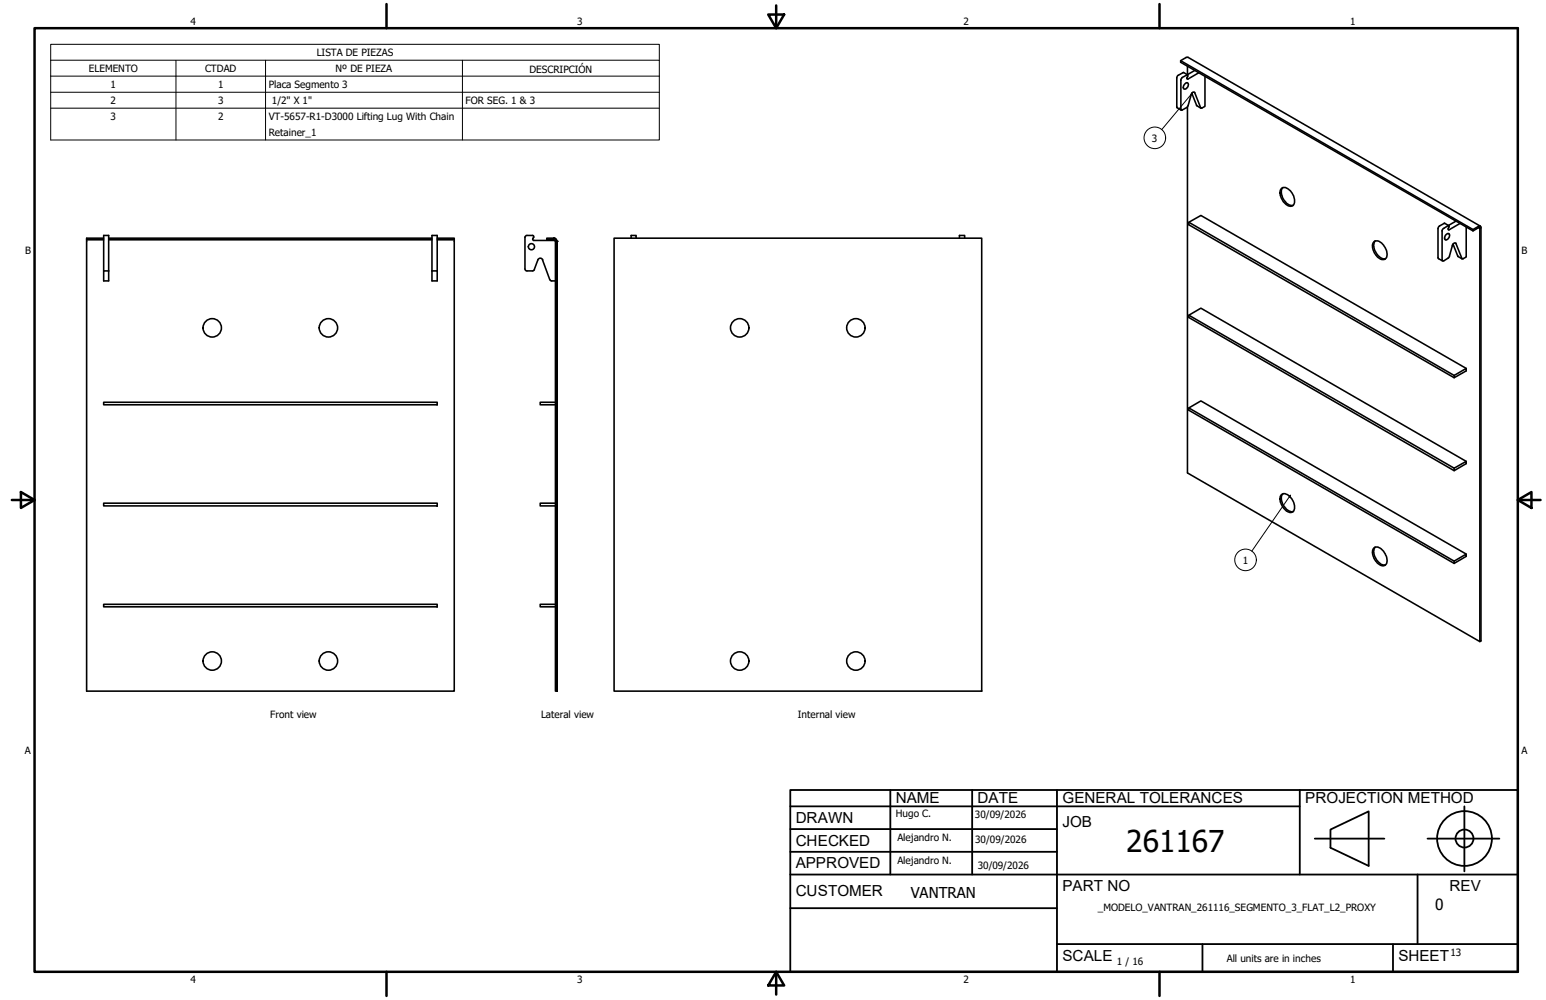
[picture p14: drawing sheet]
<svg xmlns="http://www.w3.org/2000/svg" width="432mm" height="279mm" viewBox="0 0 432 279" stroke-linecap="round" stroke-linejoin="round" font-family="sans-serif">
<defs><g id="words">
<text font-size="8.4" x="314.6" y="238.1">261167</text>
<g font-size="4.3">
<text x="250.2" y="224.2">NAME</text>
<text x="273" y="224.2">DATE</text>
<text x="296.7" y="224.3">GENERAL TOLERANCES</text>
<text x="364.6" y="224.3">PROJECTION METHOD</text>
<text x="222.2" y="229.9">DRAWN</text>
<text x="296.7" y="230.9">JOB</text>
<text x="222.2" y="236.3">CHECKED</text>
<text x="222.2" y="242.6">APPROVED</text>
<text x="222.2" y="250.3">CUSTOMER</text>
<text x="296.7" y="249">PART NO</text>
<text x="404.8" y="248.9">REV</text>
<text x="400.9" y="254.1">0</text>
<text x="296.7" y="268.4">SCALE</text>
<text x="390.6" y="268.4">SHEET</text>
</g>
<text font-size="4.2" x="254.4" y="250.8">VANTRAN</text>
<g font-size="2.8">
<text x="53.2" y="6.9">4</text>
<text x="161.2" y="6.9">3</text>
<text x="269.1" y="6.9">2</text>
<text x="377.1" y="6.9">1</text>
<text x="88.5" y="15.6">LISTA DE PIEZAS</text>
<text x="24.8" y="20.1">ELEMENTO</text>
<text x="57.3" y="20.1">CTDAD</text>
<text x="93.7" y="20.1">Nº DE PIEZA</text>
<text x="147.9" y="20.4">DESCRIPCIÓN</text>
<text x="30.9" y="24.6">1</text>
<text x="30.9" y="29">2</text>
<text x="60.9" y="24.6">1</text>
<text x="60.9" y="29">3</text>
<text x="75.1" y="24.6">Placa Segmento 3</text>
<text x="75.9" y="29.1">1/2&quot; X 1&quot;</text>
<text x="130" y="29">FOR SEG. 1 &amp; 3</text>
<text x="30.9" y="33.5">3</text>
<text x="60.9" y="33.5">2</text>
<text x="75.1" y="33.5">VT-5657-R1-D3000 Lifting Lug With Chain</text>
<text x="75.1" y="38">Retainer_1</text>
<text x="321.8" y="39.6">3</text>
<text x="7" y="70.9">B</text>
<text x="424.9" y="70.9">B</text>
<text x="347.1" y="157.5">1</text>
<text x="75.5" y="200.7">Front view</text>
<text x="151.1" y="200.7">Lateral view</text>
<text x="222.8" y="200.7">Internal view</text>
<text x="6.9" y="210.6">A</text>
<text x="424.9" y="210.6">A</text>
<text x="250.2" y="228.3">Hugo C.</text>
<text x="272.3" y="228.4">30/09/2026</text>
<text x="250.6" y="234.9">Alejandro N.</text>
<text x="272.4" y="235.6">30/09/2026</text>
<text x="250.6" y="241.5">Alejandro N.</text>
<text x="273.1" y="242.8">30/09/2026</text>
<text x="306.6" y="254.4">_MODELO_VANTRAN_261116_SEGMENTO_3_FLAT_L2_PROXY</text>
<text x="312" y="269.7">1 / 16</text>
<text x="342.6" y="268.7">All units are in inches</text>
<text x="405.1" y="267.1">13</text>
<text x="53.2" y="274.6">4</text>
<text x="161.2" y="274.6">3</text>
<text x="269.1" y="274.6">2</text>
<text x="377.1" y="274.6">1</text>
</g>
</g></defs>
<!-- layer: Visible (ANSI) -->
<g fill="none" stroke="#000" stroke-width=".44">
<path d="M329.8 17l81.6 47.1M331.7 18.5v2.3M333.7 19.7l-2.1 1.2M330.9 23.5a.55 .55 0 0 1 .8-.3 .55 .55 0 0 1 .2 .8l-.3 .4a.6 .6 0 0 1-.9 .5 .6 .6 0 0 1-.1-1zM331.7 20.9l-1.2-.6-1.5 .8-.3 .6v8.3l1.2 .8M331.7 29.9v102.2l81.6 47.2M332.9 26l1.3 3.5 1.2 .7M334.8 20.3l-3 1.8-.3-.1 .3-.9-.3-.2-1.3 .8-.4 .5 .1 8.6 1.9-1.1 .9-3.3 .7-.7 .3 .1 1.6 4.4h.4l.8-.5v-8.4M357.9 52.6a1.94 1.94 0 0 1 2.7 1 2.85 2.85 0 0 1 .3 3.9 3 3 0 0 1-3.1-2.5l-.3-1.4zM358.3 52.5a2.98 2.98 0 0 0 .6 3.8l1.1 .9 1.2 .2M24.2 67h4.8M29 66.5h-4.8v126.6h102.7v-126.1"/>
<path d="M29 75.7v2.8h1.4v-2.8M29 75.7v-9.9h1.4v9.9M29 75.7h1.4M30.4 67h90.2M30.4 66.5h90.2M120.6 75.7v2.8h1.5v-2.8M120.6 75.7v-9.9h1.5v9.9M120.6 75.7h1.5M122.1 66.5h4.8v.5M122.1 67h4.8M146.6 66.3l.1 9.1 .5 .3h1.5l.6-.4M148.7 65.8l.4 .4-.3 .8 .3 .2"/>
<path d="M148.8 65.8h-1.6l-.5 .3-.1 .2M149.1 67.2h6M150.2 72.6a.73 .73 0 0 1 .7-.5 .73 .73 0 0 1 .7 .5M150.2 72.6l-1 2.7M151.5 72.6l2.1 5.5 .5 .4M154.1 78.5h1M155.1 67.4l-.4-.4h-2v-.5h2a.86 .86 0 0 1 .8 .9M155.1 67.4v125.7h.5M155.6 67.4v125.7zM171.5 66.5h102.7v126.6h-102.7zM176.3 66.5v-.7h1.4v.7M268 66.5v-.7h1.4v.7"/>
<path d="M332 62.1l74.1 42.8 3.4-2v.7l-3.4 1.9v-.6M383.9 67.4a2.84 2.84 0 0 1 3.2 2.3 2.06 2.06 0 0 1-.5 2.8 3.6 3.6 0 0 1-3.3-3.5l.1-.9zM384.1 67.3a3.7 3.7 0 0 0 2 5h.9M403.7 65.7a.63 .63 0 0 1 1-.4 .63 .63 0 0 1 0 1l-.2 .4a.59 .59 0 0 1-.9 .2 .59 .59 0 0 1 0-.9zM404.7 63.1l-1.3-.7-1.5 .8-.3 .6v8.3l1.3 .8M405.8 68.2l1.4 3.4 1.2 .7M406.7 61.8l-2.1 1.2M407.8 62.4l-3.2 1.9-.2-.3 .3-.9h-.3l-1.3 .8-.3 .4 .1 8.6h.3l1.5-1 .9-3.4 .6-.6h.5l1.6 4.4h.3l.9-.5v-8.4M413.4 63.2l-81.6-47.2h-.4l-1.6 1v.4l81.6 47.1 1.8-.9 .1 115.7 .3-.2v-115.7l-.5-.3-1.7 1v.4M155.6 89v5.2M332 88.1l74.1 42.7 3.4-1.9v.6l-3.4 2v-.7M29 112.4h93.1v.7h-93.1z"/>
<path d="M155.1 112.4h-4.2v.7h4.2M332 114l74.1 42.8 3.4-2v.6l-3.4 2v-.6M409.5 102.9l-74.1-42.7-3.4 1.9v.7l74.1 42.7M357.9 138.2a2.29 2.29 0 0 1 3 1.4 2.77 2.77 0 0 1 .2 3.4 2.63 2.63 0 0 1-3.2-2l-.4-1.4 .1-.9zM358.3 138a2.98 2.98 0 0 0 .6 3.8l1.1 .9 .7 .3 .5-.1M409.5 128.9l-74.1-42.8-3.4 2v.6l74.1 42.8M29 140.6h93.1v.8h-93.1zM155.1 140.6h-4.2v.8h4.2M383.7 153.1a2.28 2.28 0 0 1 3 1.4 2.45 2.45 0 0 1 0 3.5 2.93 2.93 0 0 1-3-2.3l-.4-1v-.8zM384.1 152.9a3.5 3.5 0 0 0 1.3 4.5l.9 .5h.7M409.5 154.8l-74.1-42.8-3.4 2v.6l74.1 42.8M29 168.8h93.1v.7h-93.1z"/>
<path d="M155.1 168.8h-4.2v.7h4.2M155.6 182.2v5.1"/>
<circle cx="148.4" cy="68.9" r=".86"/>
<circle cx="59.3" cy="91.6" r="2.57"/>
<circle cx="91.7" cy="91.6" r="2.57"/>
<circle cx="206.6" cy="91.6" r="2.57"/>
<circle cx="239" cy="91.6" r="2.57"/>
<circle cx="59.3" cy="184.7" r="2.57"/>
<circle cx="91.7" cy="184.7" r="2.57"/>
<circle cx="206.6" cy="184.7" r="2.57"/>
<circle cx="239" cy="184.7" r="2.57"/>
</g>
<g fill="#000">
<circle cx="154.7" cy="66.5" r=".22"/>
<circle cx="155.6" cy="67.4" r=".22"/>
</g>
<g fill="none" stroke="#000" stroke-width=".28">
<path d="M14.2 16.8v-4.4h169.9v4.4M14.2 16.8h169.9v4.5M14.2 16.8v22.3h169.9v-17.8M49.1 16.8v22.3M74.2 16.8v22.3M129.2 16.8v22.3M14.2 21.3h169.9M14.2 25.8h169.9M14.2 30.2h169.9M332.7 26.1l.5-.3-.3 .5zM333.2 25.8l-8.7 10.4M360 138.7l.4-.3-.2 .5z"/>
<path d="M360.4 138.4l-10.8 15.6"/>
<circle cx="322.5" cy="38.5" r="3"/>
<circle cx="347.9" cy="156.4" r="3"/>
</g>
<!-- layer: Borde (ANSI) -->
<g fill="none" stroke="#000" stroke-width=".7">
<path d="M9.7 7.9h414.2v263.6h-414.2zM107.9 1.1v6.8M214.6 4.1h4.4l-2.2 3.8zM216.8 1.5v6.4M323.8 1.1v6.8M3.3 139.7h6.4M5.8 137.5l3.9 2.2-3.9 2.2zM423.9 139.7l3.8-2.2v4.4zM423.9 139.7h6.4M107.9 271.5v6.8M216.8 271.5l2.2 3.8h-4.4zM216.8 271.5v6.4"/>
<path d="M323.8 271.5v6.8"/>
</g>
<!-- layer: Title (ANSI)-1 -->
<g fill="none" stroke="#000" stroke-width=".51">
<path d="M220.7 220.7h203.2v50.8h-203.2zM220.7 225.3h142.3M220.7 231.6h74.5M220.7 238h74.5M248.7 220.7v23.6M271.5 220.7v23.6M295.2 220.7v50.8M363 220.7v23.6M367.2 234.3h19.5M371.6 231.8l10.7-5.1v15.2l-10.7-5zM398.7 234.3h20.1M409 225.3v18.2"/>
<path d="M220.7 244.3h203.2M220.7 253.7h74.5M395.9 244.3v19.5M295.2 263.8h128.7M335.9 263.8v7.7M389.1 263.8v7.7"/>
<circle cx="409" cy="234.3" r="7.7"/>
<circle cx="409" cy="234.3" r="2.51"/>
</g>
<path d="M332.7 26.1l.5-.3-.3 .5zM360 138.7l.4-.3-.2 .5z" fill="#000"/>
<use href="#words"/>
</svg>
